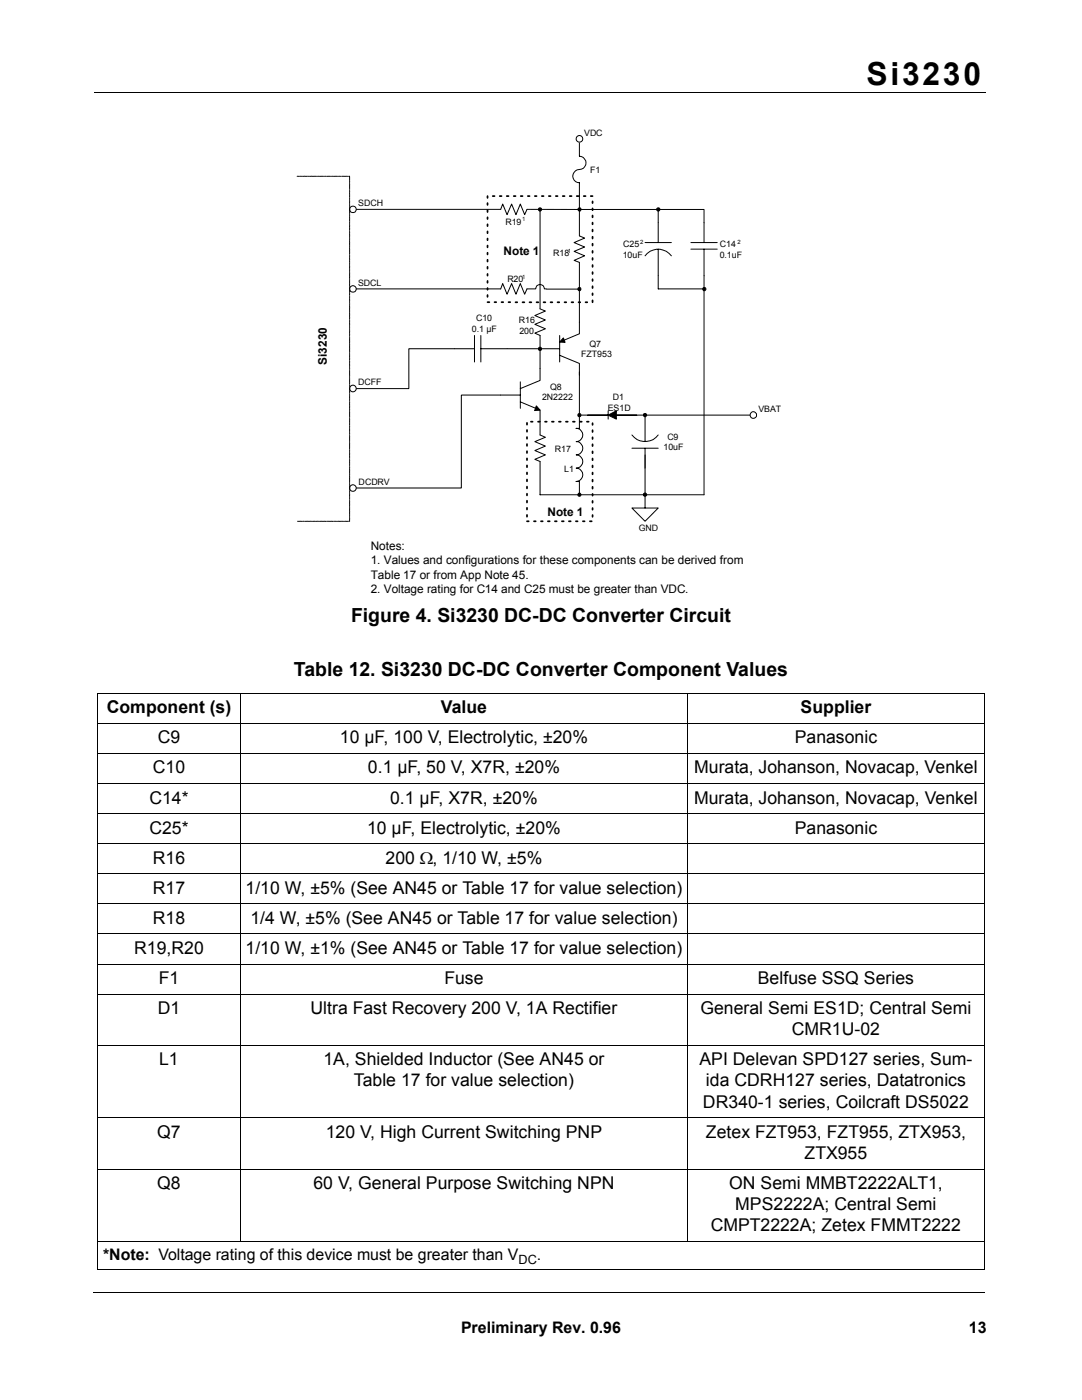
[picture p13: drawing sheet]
<svg xmlns="http://www.w3.org/2000/svg" width="216mm" height="279mm" viewBox="0 0 216 279" stroke-linecap="round" stroke-linejoin="round" font-family="sans-serif">
<defs><g id="words">
<text font-size="6.3" x="172.9" y="16.9">Si3230</text>
<g font-size="3.9">
<text x="70" y="124.1">Figure 4. Si3230 DC-DC Converter Circuit</text>
<text x="58.7" y="135">Table 12. Si3230 DC-DC Converter Component Values</text>
</g>
<g font-size="3.5">
<text x="21.3" y="142.4">Component (s)</text>
<text x="88" y="142.4">Value</text>
<text x="159.8" y="142.4">Supplier</text>
<text x="31.5" y="148.4">C9</text>
<text x="67.8" y="148.4">10 µF, 100 V, Electrolytic, ±20%</text>
<text x="158.6" y="148.4">Panasonic</text>
<text x="30.5" y="154.3">C10</text>
<text x="73.4" y="154.3">0.1 µF, 50 V, X7R, ±20%</text>
<text x="138.5" y="154.3">Murata, Johanson, Novacap, Venkel</text>
<text x="29.8" y="160.4">C14*</text>
<text x="77.8" y="160.4">0.1 µF, X7R, ±20%</text>
<text x="138.5" y="160.4">Murata, Johanson, Novacap, Venkel</text>
<text x="29.8" y="166.3">C25*</text>
<text x="73.2" y="166.3">10 µF, Electrolytic, ±20%</text>
<text x="158.6" y="166.3">Panasonic</text>
<text x="30.5" y="172.3">R16</text>
<text x="76.9" y="172.3">200 Ω, 1/10 W, ±5%</text>
<text x="30.5" y="178.3">R17</text>
<text x="49" y="178.3">1/10 W, ±5% (See AN45 or Table 17 for value selection)</text>
<text x="30.5" y="184.3">R18</text>
<text x="50" y="184.3">1/4 W, ±5% (See AN45 or Table 17 for value selection)</text>
<text x="26.8" y="190.3">R19,R20</text>
<text x="49" y="190.3">1/10 W, ±1% (See AN45 or Table 17 for value selection)</text>
<text x="31.7" y="196.3">F1</text>
<text x="88.7" y="196.3">Fuse</text>
<text x="151.2" y="196.3">Belfuse SSQ Series</text>
<text x="31.5" y="202.3">D1</text>
<text x="62" y="202.3">Ultra Fast Recovery 200 V, 1A Rectifier</text>
<text x="139.8" y="202.3">General Semi ES1D; Central Semi</text>
<text x="158" y="206.6">CMR1U-02</text>
<text x="31.8" y="212.6">L1</text>
<text x="64.6" y="212.6">1A, Shielded Inductor (See AN45 or</text>
<text x="139.6" y="212.6">API Delevan SPD127 series, Sum-</text>
<text x="70.6" y="216.8">Table 17 for value selection)</text>
<text x="140.3" y="221">DR340-1 series, Coilcraft DS5022</text>
<text x="140.9" y="216.8">ida CDRH127 series, Datatronics</text>
<text x="31.4" y="227">Q7</text>
<text x="65" y="227">120 V, High Current Switching PNP</text>
<text x="140.9" y="227">Zetex FZT953, FZT955, ZTX953,</text>
<text x="160.5" y="231.3">ZTX955</text>
<text x="31.4" y="237.3">Q8</text>
<text x="62.6" y="237.3">60 V, General Purpose Switching NPN</text>
<text x="145.5" y="237.3">ON Semi MMBT2222ALT1,</text>
<text x="141.8" y="245.7">CMPT2222A; Zetex FMMT2222</text>
<text x="146.7" y="241.5">MPS2222A; Central Semi</text>
</g>
<g font-size="3.2">
<text x="20.6" y="251.5">*Note: Voltage rating of this device must be greater than V</text>
<text x="107.1" y="251.5">.</text>
<text x="92" y="266">Preliminary Rev. 0.96</text>
<text x="193.3" y="266">13</text>
</g>
<text font-size="2.5" x="103.5" y="252.3">DC</text>
<g font-size="2.4">
<text x="100.5" y="51">Note 1</text>
<text x="65.2" y="72.8" transform="rotate(-90 65.2 72.8)">Si3230</text>
<text x="109.2" y="103">Note 1</text>
<text x="74" y="109.8">Notes:</text>
<text x="74" y="112.6">1. Values and configurations for these components can be derived from</text>
<text x="74" y="115.5">Table 17 or from App Note 45.</text>
<text x="74" y="118.3">2. Voltage rating for C14 and C25 must be greater than VDC.</text>
</g>
<g font-size="1.8">
<text x="116.6" y="27.1">VDC</text>
<text x="117.8" y="34.5">F1</text>
<text x="71.5" y="41.1">SDCH</text>
<text x="100.8" y="44.9">R19</text>
<text x="110.4" y="51.1">R18</text>
<text x="124.3" y="51.5">10uF</text>
<text x="124.3" y="49.3">C25</text>
<text x="143.6" y="51.5">0.1uF</text>
<text x="143.7" y="49.3">C14</text>
<text x="71.5" y="57">SDCL</text>
<text x="101.2" y="56.4">R20</text>
<text x="95" y="64.1">C10</text>
<text x="103.5" y="64.6">R16</text>
<text x="94.2" y="66.3">0.1 µF</text>
<text x="103.6" y="66.7">200</text>
<text x="116" y="71.3">FZT953</text>
<text x="117.6" y="69.2">Q7</text>
<text x="71.5" y="76.9">DCFF</text>
<text x="109.8" y="77.8">Q8</text>
<text x="108.2" y="79.9">2N2222</text>
<text x="121.3" y="81.9">ES1D</text>
<text x="122.3" y="79.8">D1</text>
<text x="151.3" y="82.2">VBAT</text>
<text x="132.4" y="89.9">10uF</text>
<text x="133.2" y="87.8">C9</text>
<text x="110.7" y="90.1">R17</text>
<text x="112.6" y="94.1">L1</text>
<text x="71.6" y="96.8">DCDRV</text>
<text x="127.4" y="106">GND</text>
</g>
<g font-size="1.2">
<text x="104.2" y="44.2">1</text>
<text x="113.3" y="50.4">1</text>
<text x="127.7" y="48.7">2</text>
<text x="147.2" y="48.7">2</text>
<text x="104.2" y="55.7">1</text>
</g>
</g></defs>
<path d="M18.8 18.4h177.8M18.6 257.9h177.8" fill="none" stroke="#000" stroke-width=".2"/>
<path d="M19.1 259.4h38.1v14.5h-38.1z" fill="#fff"/>
<g fill="none" stroke="#000" stroke-width=".2">
<path d="M19.4 138.4h177.1M19.5 138.5v114.8M47.9 138.3v109.6M137.2 138.3v109.6M196.4 138.5v114.8M19.4 144.4h177.1M19.4 150.4h177.1M19.4 156.4h177.1M19.4 162.4h177.1M19.4 168.4h177.1M19.4 174.4h177.1M19.4 180.4h177.1"/>
<path d="M19.4 186.4h177.1M19.4 192.4h177.1M19.4 198.4h177.1M19.4 208.6h177.1M19.4 223.1h177.1M19.4 233.3h177.1M19.4 247.8h177.1M19.4 253.4h177.1"/>
</g>
<path d="M58.9 25.1h98.1v94.3h-98.1z" fill="#fff"/>
<g fill="none" stroke="#000" stroke-width=".2">
<path d="M115.6 28.5v2.7a1.32 1.32 0 0 1 1.3 1.3 1.32 1.32 0 0 1-1.3 1.3 1.32 1.32 0 0 0-1.3 1.3 1.32 1.32 0 0 0 1.3 1.4v10.6l1 .4-2 .9 2 .9-2 .9 2 .9-2 .9 1 .4v14.2l-3.9 1.7M71.1 41.8h28.8l.4-1.1 .9 2.1 .9-2.1 .9 2.1 .8-2.1 .9 2.1 .5-1h10.5M71.1 57.7h28.8l.4-1.1 .9 2.1 .9-2.1 .9 2.1 .8-2.1 .9 2.1 .5-1h1.7a.87 .87 0 0 1 .9-.9 .87 .87 0 0 1 .8 .9h7M107.8 41.8v19.8l1 .5-2.1 .9 2.1 .9-2.1 .8 2.1 .9-2.1 .9 1.1 .5v8.9l-4 1.7M128.7 51.1a3.3 3.3 0 0 1 5.3 0M128.7 48.4h5.3M131.3 44.4v4M131.3 49.7v5.3M94.7 69.6h-13.1v8h-10.5M94.7 67v5.2M95.9 69.6h15.8M95.9 67v5.2"/>
<path d="M103.8 78.8h-11.7v18.6h-21M103.8 76.2v5.3M111.7 70.9l3.9 1.6v2.4M111.7 67v5.2M112.4 67.4l.4 .9h-1.1zM103.8 80.2l4 1.7v2.3M107 81l.8 .9h-1.1zM107.8 86.8l1 .5-2.1 .8 2.1 .9-2.1 .9 2.1 .9-2.1 .9 1.1 .4M115.6 82.8h13.1v5.3M121.3 82.8l1.7-.8v1.7zM121.3 82v1.7M126.1 86.8a3.3 3.3 0 0 0 5.2 0"/>
<path d="M126.1 89.5h5.2M128.7 89.5v3.9"/>
</g>
<g fill="#000">
<path d="M112.4 67.4l.4 .9h-1.1zM107 81l.8 .9h-1.1z"/>
<path d="M121.3 82.8l1.7-.8v1.7z" fill-rule="evenodd"/>
</g>
<circle cx="70.4" cy="41.8" r=".66" fill="#fff"/>
<circle cx="70.4" cy="41.8" r=".66" fill="none" stroke="#000" stroke-width=".2"/>
<circle cx="70.4" cy="57.7" r=".66" fill="#fff"/>
<circle cx="70.4" cy="57.7" r=".66" fill="none" stroke="#000" stroke-width=".2"/>
<circle cx="70.4" cy="77.5" r=".66" fill="#fff"/>
<circle cx="70.4" cy="77.5" r=".66" fill="none" stroke="#000" stroke-width=".2"/>
<circle cx="70.4" cy="97.4" r=".66" fill="#fff"/>
<g fill="none" stroke="#000" stroke-width=".2">
<path d="M107.8 84.2v2.6"/>
<circle cx="70.4" cy="97.4" r=".66"/>
</g>
<path d="M126.1 101.4h5.2l-2.6 2.6z" fill="#fff"/>
<path d="M115.6 85.5h-.6a1.32 1.32 0 0 1 1.3 1.3 1.32 1.32 0 0 1-1.3 1.3 1.32 1.32 0 0 1 1.3 1.4 1.32 1.32 0 0 1-1.3 1.3 1.32 1.32 0 0 1 1.3 1.3 1.32 1.32 0 0 1-1.3 1.3 1.33 1.33 0 0 1 1.3 1.4 1.33 1.33 0 0 1-1.3 1.3h.6v2.6M128.7 90.8v7.9h-20.9v-6.6M128.7 98.7v2.7M128.7 82.8h21M126.1 101.4h5.2l-2.6 2.6z" fill="none" stroke="#000" stroke-width=".2"/>
<circle cx="150.3" cy="82.8" r=".66" fill="#fff"/>
<g fill="none" stroke="#000" stroke-width=".2">
<path d="M115.7 41.8h15.6v2.6M131.3 55v2.7h9.2v41M131.4 41.8h9.1v6.6M137.9 49.7h5.2M137.9 48.4h5.2M140.5 49.7v8"/>
<circle cx="150.3" cy="82.8" r=".66"/>
</g>
<circle cx="115.6" cy="27.7" r=".67" fill="#fff"/>
<g fill="none" stroke="#000" stroke-width=".2">
<path d="M59.3 35.2h.1M59.6 35.2h.1M59.8 35.2h.2M60.1 35.2h.2M60.4 35.2h.1M60.7 35.2h.1M61 35.2h.1M61.2 35.2h.2M61.5 35.2h.2M61.8 35.2h.1M62.1 35.2h.1M62.4 35.2h.1"/>
<path d="M62.6 35.2h.2M62.9 35.2h.2M63.2 35.2h.1M63.5 35.2h.1M63.8 35.2h.1M64 35.2h.2M64.3 35.2h.2M64.6 35.2h.1M64.9 35.2h.1M65.2 35.2h.1M65.4 35.2h.2M65.7 35.2h.1"/>
<path d="M66 35.2h.1M66.3 35.2h.1M66.5 35.2h.2M66.8 35.2h.2M67.1 35.2h.1M67.4 35.2h.1M67.7 35.2h.1M67.9 35.2h.2M68.2 35.2h.2M68.5 35.2h.1M68.8 35.2h.1M69.1 35.2h.1"/>
<path d="M69.3 35.2h.2M69.6 35.2h.2M69.8 35.3v.2M69.8 35.6v.2M69.8 35.9v.1M69.8 36.2v.1M69.8 36.4v.2M69.8 36.7v.2M69.8 37v.1M69.8 37.3v.1M69.8 37.6v.1M69.8 37.9v.1"/>
<path d="M69.8 38.1v.2M69.8 38.4v.2M69.8 38.7v.1M69.8 39v.1M69.8 39.3v.1M69.8 39.6v.1M69.8 39.8v.2M69.8 40.1v.2M69.8 40.4v.1M69.8 40.7v.1M69.8 41v.1M69.8 41.3v.1"/>
<path d="M69.8 41.5v.2M69.8 41.8v.2M69.8 42.1v.1M69.8 42.4v.1M69.8 42.7v.1M69.8 42.9v.2M69.8 43.2v.2M69.8 43.5v.1M69.8 43.8v.1M69.8 44.1v.1M69.8 44.4v.1M69.8 44.6v.2"/>
<path d="M69.8 44.9v.2M69.8 45.2v.1M69.8 45.5v.1M69.8 45.8v.1M69.8 46.1v.1M69.8 46.3v.2M69.8 46.6v.2M69.8 46.9v.1M69.8 47.2v.1M69.8 47.5v.1M69.8 47.8v.1M69.8 48v.2"/>
<path d="M69.8 48.3v.2M69.8 48.6v.1M69.8 48.9v.1M69.8 49.1v.2M69.8 49.4v.2M69.8 49.7v.2M69.8 50v.1M69.8 50.3v.1M69.8 50.6v.1M69.8 50.9v.1M69.8 51.1v.2M69.8 51.4v.2"/>
<path d="M69.8 51.7v.1M69.8 52v.1M69.8 52.3v.1M69.8 52.6v.1M69.8 52.8v.2M69.8 53.1v.2M69.8 53.4v.1M69.8 53.7v.1M69.8 54v.1M69.8 54.3v.1M69.8 54.5v.2M69.8 54.8v.1"/>
<path d="M69.8 55.1v.1M69.8 55.4v.1M69.8 55.6v.2M69.8 55.9v.2M69.8 56.2v.2M69.8 56.5v.1M69.8 56.8v.1M69.8 57.1v.1M69.8 57.4v.1M69.8 57.6v.2M69.8 57.9v.2M69.8 58.2v.1"/>
<path d="M69.8 58.5v.1M69.8 58.8v.1M69.8 59.1v.1M69.8 59.3v.2M69.8 59.6v.2M69.8 59.9v.1M69.8 60.2v.1M69.8 60.5v.1M69.8 60.7v.2M69.8 61v.2M69.8 61.3v.1M69.8 61.6v.1"/>
<path d="M69.8 61.9v.1M69.8 62.1v.2M69.8 62.4v.2M69.8 62.7v.2M69.8 63v.1M69.8 63.3v.1M69.8 63.6v.1M69.8 63.9v.1M69.8 64.1v.2M69.8 64.4v.2M69.8 64.7v.1M69.8 65v.1"/>
<path d="M69.8 65.3v.1M69.8 65.6v.1M69.8 65.8v.2M69.8 66.1v.2M69.8 66.4v.1M69.8 66.7v.1M69.8 67v.1M69.8 67.2v.2M69.8 67.5v.2M69.8 67.8v.1M69.8 68.1v.1M69.8 68.4v.1"/>
<path d="M69.8 68.6v.2M69.8 68.9v.2M69.8 69.2v.2M69.8 69.5v.1M69.8 69.8v.1M69.8 70.1v.1M69.8 70.4v.1M69.8 70.6v.2M69.8 70.9v.2M69.8 71.2v.1M69.8 71.5v.1M69.8 71.8v.1"/>
<path d="M69.8 72.1v.1M69.8 72.3v.2M69.8 72.6v.1M69.8 72.9v.1M69.8 73.2v.1M69.8 73.4v.2M69.8 73.7v.2M69.8 74v.2M69.8 74.3v.1M69.8 74.6v.1M69.8 74.9v.1M69.8 75.1v.2"/>
<path d="M69.8 75.4v.2M69.8 75.7v.2M69.8 76v.1M69.8 76.3v.1M69.8 76.6v.1M69.8 76.9v.1M69.8 77.1v.2M69.8 77.4v.2M69.8 77.7v.1M69.8 78v.1M69.8 78.3v.1M69.8 78.5v.2"/>
<path d="M69.8 78.8v.2M69.8 79.1v.1M69.8 79.4v.1M69.8 79.7v.1M69.8 79.9v.2M115.6 74.2v11.3M69.8 80.2v.2M69.8 80.5v.2M69.8 80.8v.1M69.8 81.1v.1M69.8 81.4v.1M69.8 81.6v.2"/>
<path d="M69.8 81.9v.2M69.8 82.2v.2M69.8 82.5v.1M69.8 82.8v.1M69.8 83.1v.1M69.8 83.4v.1M69.8 83.6v.2M69.8 83.9v.2M69.8 84.2v.1M69.8 84.5v.1M69.8 84.8v.1M69.8 85v.2"/>
<path d="M69.8 85.3v.1M69.8 85.6v.1M69.8 85.9v.1M69.8 86.2v.1M69.8 86.4v.2M69.8 86.7v.2M69.8 87v.2M69.8 87.3v.1M69.8 87.6v.1M69.8 87.9v.1M69.8 88.1v.2M69.8 88.4v.2"/>
<path d="M69.8 88.7v.2M69.8 89v.1M69.8 89.3v.1M69.8 89.6v.1M69.8 89.9v.1M69.8 90.1v.2M69.8 90.4v.2M69.8 90.7v.1M69.8 91v.1M69.8 91.2v.2M69.8 91.5v.2M69.8 91.8v.1"/>
<path d="M69.8 92.1v.1M69.8 92.4v.1M69.8 92.7v.1M69.8 92.9v.2M69.8 93.2v.2M69.8 93.5v.2M69.8 93.8v.1M69.8 94.1v.1M69.8 94.4v.1M69.8 94.6v.2M69.8 94.9v.2M69.8 95.2v.2"/>
<path d="M69.8 95.5v.1M69.8 95.8v.1M69.8 96.1v.1M69.8 96.3v.2M69.8 96.6v.2M69.8 96.9v.1M69.8 97.2v.1M69.8 97.5v.1M69.8 97.7v.2M69.8 98v.2M69.8 98.3v.1M69.8 98.6v.1"/>
<path d="M69.8 98.9v.1M69.8 99.2v.1M69.8 99.4v.2M69.8 99.7v.2M128.7 98.7h11.8M59.4 104h.1M59.6 104h.2M59.9 104h.2M60.2 104h.1M60.5 104h.1M60.8 104h.1M61 104h.2"/>
<path d="M61.3 104h.2M61.6 104h.1M61.9 104h.1M62.1 104h.2M62.4 104h.2M62.7 104h.1M63 104h.1M63.3 104h.1M63.5 104h.2M63.8 104h.2M64.1 104h.1M64.4 104h.1"/>
<path d="M64.7 104h.1M64.9 104h.2M65.2 104h.2M65.5 104h.1M65.8 104h.1M66.1 104h.1M66.3 104h.2M66.6 104h.2M66.9 104h.1M67.2 104h.1M67.5 104h.1M67.7 104h.2"/>
<path d="M68 104h.2M68.3 104h.1M68.6 104h.1M68.9 104h.1M69.1 104h.2M69.4 104h.1M69.8 104h-.1M69.8 100v.2M69.8 100.3v.1M69.8 100.6v.1M69.8 100.9v.1M69.8 101.1v.2"/>
<path d="M69.8 101.4v.2M69.8 101.7v.2M69.8 102v.1M69.8 102.3v.1M69.8 102.6v.1M69.8 102.8v.2M69.8 103.1v.2M69.8 103.4v.1M69.8 103.7v.1"/>
<circle cx="115.6" cy="27.7" r=".67"/>
<circle cx="107.8" cy="41.8" r=".32"/>
<circle cx="115.6" cy="57.7" r=".32"/>
<circle cx="115.6" cy="41.8" r=".33"/>
<circle cx="131.3" cy="41.8" r=".33"/>
<circle cx="140.5" cy="57.7" r=".32"/>
<circle cx="107.8" cy="69.6" r=".33"/>
<circle cx="115.6" cy="98.7" r=".33"/>
<circle cx="115.6" cy="82.8" r=".33"/>
<circle cx="128.7" cy="82.8" r=".32"/>
<circle cx="128.7" cy="98.7" r=".32"/>
</g>
<g fill="#000">
<circle cx="107.8" cy="41.8" r=".32"/>
<circle cx="115.6" cy="57.7" r=".32"/>
<circle cx="115.6" cy="41.8" r=".33"/>
<circle cx="131.3" cy="41.8" r=".33"/>
<circle cx="140.5" cy="57.7" r=".32"/>
<circle cx="107.8" cy="69.6" r=".33"/>
<circle cx="115.6" cy="98.7" r=".33"/>
<circle cx="115.6" cy="82.8" r=".33"/>
<circle cx="128.7" cy="82.8" r=".32"/>
<circle cx="128.7" cy="98.7" r=".32"/>
</g>
<g fill="none" stroke="#000" stroke-width=".35">
<path d="M97.3 39.1v.4M98.3 39.1h.4M99.7 39.1h.4M101.1 39.1h.4M102.5 39.1h.4M103.9 39.1h.4M105.3 39.1h.4M106.7 39.1h.4M108.1 39.1h.4M109.5 39.1h.4M110.9 39.1h.4M112.3 39.1h.3"/>
<path d="M113.7 39.1h.3M115.1 39.1h.3M116.5 39.1h.3M117.9 39.1h.3M97.3 40.5v.4M97.3 42v.3M97.3 43.4v.3M97.3 44.8v.3M97.3 46.2v.3M97.3 47.6v.3M97.3 49v.4M97.3 50.4v.4"/>
<path d="M97.3 51.8v.4M97.3 53.3v.3M97.3 54.7v.3M97.3 56.1v.3M97.3 57.5v.3M97.3 58.9v.3M118.2 40.2v.3M118.2 41.6v.4M118.2 43v.4M118.2 44.4v.4M118.2 45.8v.4M118.2 47.2v.4"/>
<path d="M118.2 48.6v.4M118.2 50.1v.3M118.2 51.5v.3M118.2 52.9v.4M118.2 54.3v.4M118.2 55.7v.4M118.2 57.1v.4M118.2 58.5v.4M118.2 59.9v.4M97.3 60.3h.3M98.7 60.3h.3M100.1 60.3h.3"/>
<path d="M101.5 60.3h.3M102.9 60.3h.3M104.3 60.3h.3M105.7 60.3h.3M107.1 60.3h.3M108.5 60.3h.3M109.9 60.3h.3M111.3 60.3h.3M112.6 60.3h.4M114 60.3h.4M115.4 60.3h.4M116.8 60.3h.4"/>
<path d="M105.2 84.4v.4M105.2 85.8v.4M105.2 87.2v.4M105.2 88.6v.4M105.2 90v.4M105.2 91.5v.3M105.2 92.9v.3M105.2 94.3v.3M105.2 95.7v.4M105.2 97.1v.4M105.2 98.5v.4M105.2 99.9v.4"/>
<path d="M105.9 84.2h.4M107.4 84.2h.3M108.8 84.2h.3M110.1 84.2h.4M111.5 84.2h.4M112.9 84.2h.4M114.3 84.2h.4M115.7 84.2h.4M117.1 84.2h.4M118.2 84.5v.3M118.2 85.9v.3M118.2 87.3v.3"/>
<path d="M118.2 88.7v.3M118.2 90.1v.3M118.2 91.5v.3M118.2 92.9v.4M118.2 94.3v.4M118.2 95.7v.4M118.2 97.2v.3M118.2 98.6v.3M118.2 100v.3M105.2 104h.3M105.2 101.3v.4M105.2 102.8v.3"/>
<path d="M106.6 104h.3M107.9 104h.4M109.3 104h.4M110.7 104h.4M112.1 104h.4M113.5 104h.4M114.9 104h.4M116.3 104h.3M117.7 104h.4M118.2 101.4v.3M118.2 102.8v.3"/>
</g>
<use href="#words"/>
</svg>
